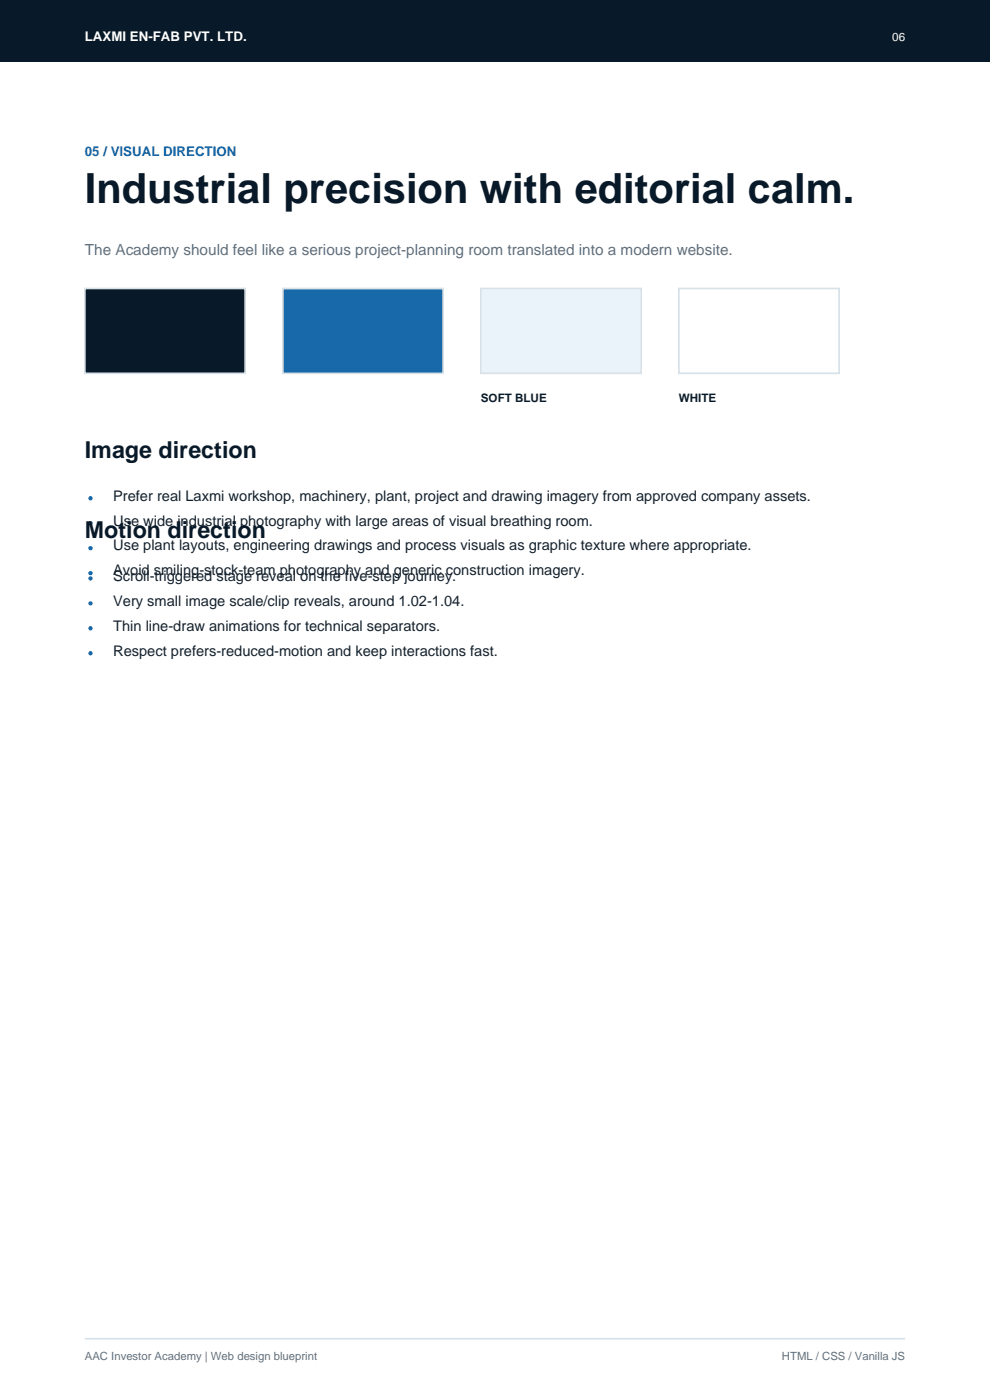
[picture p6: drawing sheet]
<svg xmlns="http://www.w3.org/2000/svg" width="210mm" height="297mm" viewBox="0 0 210 297" stroke-linecap="round" stroke-linejoin="round" font-family="sans-serif">
<defs><g id="words">
<text font-size="8.8" fill="#081a2a" x="18" y="43">Industrial precision with editorial calm.</text>
<g font-size="4.9" fill="#081a2a">
<text x="18" y="97.2">Image direction</text>
<text x="18" y="114.2">Motion direction</text>
</g>
<text font-size="3.2" fill="#60707d" x="18" y="54">The Academy should feel like a serious project-planning room translated into a modern website.</text>
<g font-size="3.1" fill="#16212b">
<text x="24" y="106.2">Prefer real Laxmi workshop, machinery, plant, project and drawing imagery from approved company assets.</text>
<text x="24" y="111.5">Use wide industrial photography with large areas of visual breathing room.</text>
<text x="24" y="116.8">Use plant layouts, engineering drawings and process visuals as graphic texture where appropriate.</text>
<text x="24" y="122.1">Avoid smiling-stock-team photography and generic construction imagery.</text>
<text x="24" y="123.2">Scroll-triggered stage reveal on the five-step journey.</text>
<text x="24" y="128.5">Very small image scale/clip reveals, around 1.02-1.04.</text>
<text x="24" y="133.8">Thin line-draw animations for technical separators.</text>
<text x="24" y="139.1">Respect prefers-reduced-motion and keep interactions fast.</text>
</g>
<text font-size="2.8" fill="#fff" x="18" y="8.6">LAXMI EN-FAB PVT. LTD.</text>
<text font-size="2.8" fill="#1769aa" x="18" y="33">05 / VISUAL DIRECTION</text>
<text font-size="2.5" fill="#fff" x="189.3" y="8.6">06</text>
<g font-size="2.5" fill="#081a2a">
<text x="102" y="85.2">SOFT BLUE</text>
<text x="144" y="85.2">WHITE</text>
</g>
<g font-size="2.4" fill="#60707d">
<text x="18" y="288.5">AAC Investor Academy | Web design blueprint</text>
<text x="165.9" y="288.5">HTML / CSS / Vanilla JS</text>
</g>
</g></defs>
<path d="M0 0h210v13h-210z" fill-rule="evenodd" fill="#081a2a"/>
<path d="M18 284h174" fill="none" stroke="#d7e1e8" stroke-width=".35"/>
<path d="M18 61.2h34v18h-34z" fill-rule="evenodd" fill="#081a2a"/>
<path d="M18 61.2h34v18h-34z" fill="none" stroke="#d7e1e8" stroke-width=".35"/>
<path d="M60 61.2h34v18h-34z" fill-rule="evenodd" fill="#1769aa"/>
<path d="M60 61.2h34v18h-34z" fill="none" stroke="#d7e1e8" stroke-width=".35"/>
<path d="M102 61.2h34v18h-34z" fill-rule="evenodd" fill="#eaf3f9"/>
<path d="M102 61.2h34v18h-34z" fill="none" stroke="#d7e1e8" stroke-width=".35"/>
<path d="M144 61.2h34v18h-34z" fill-rule="evenodd" fill="#fff"/>
<path d="M144 61.2h34v18h-34z" fill="none" stroke="#d7e1e8" stroke-width=".35"/>
<g fill="#1769aa">
<circle cx="19.2" cy="105.7" r=".46"/>
<circle cx="19.2" cy="111" r=".46"/>
<circle cx="19.2" cy="116.3" r=".46"/>
<circle cx="19.2" cy="121.6" r=".46"/>
<circle cx="19.2" cy="122.7" r=".46"/>
<circle cx="19.2" cy="128" r=".46"/>
<circle cx="19.2" cy="133.3" r=".46"/>
<circle cx="19.2" cy="138.6" r=".46"/>
</g>
<use href="#words"/>
</svg>
